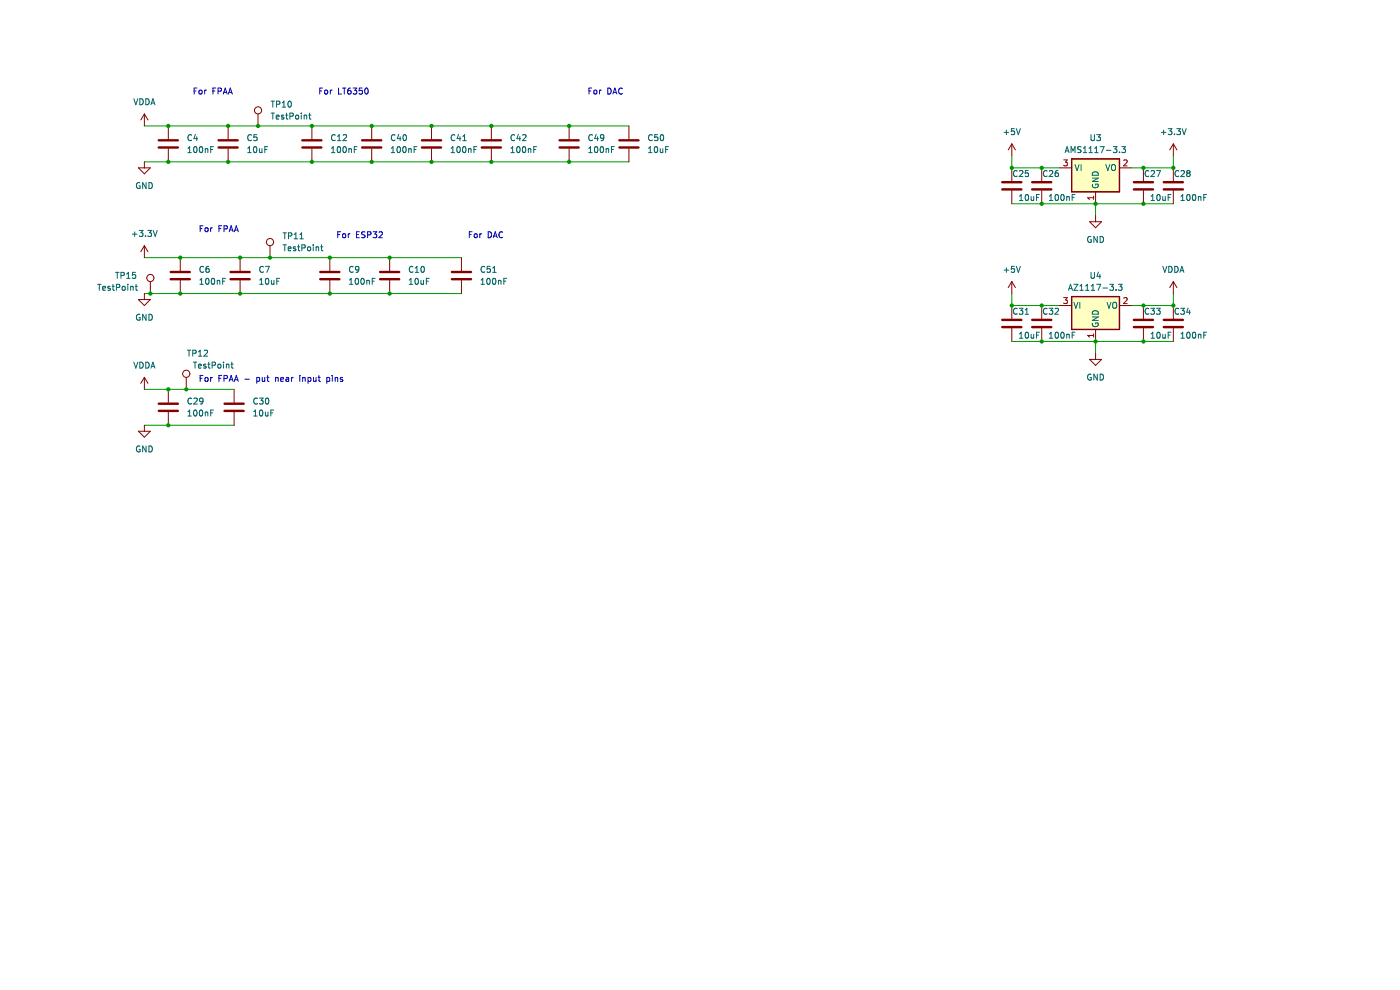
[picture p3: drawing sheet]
<svg xmlns="http://www.w3.org/2000/svg" width="297mm" height="210mm" viewBox="0 0 297 210" stroke-linecap="round" stroke-linejoin="round" font-family="sans-serif">
<path d="M227.4 62.9h10.1v7h-10.1z" fill-rule="evenodd" fill="#ffffc2"/>
<path d="M227.4 62.9h10.1v7h-10.1z" fill="none" stroke="#840000" stroke-width=".25"/>
<path d="M227.4 33.7h10.1v7h-10.1z" fill-rule="evenodd" fill="#ffffc2"/>
<path d="M227.4 33.7h10.1v7h-10.1zM227.4 62.9h10.1v7h-10.1z" fill="none" stroke="#840000" stroke-width=".25"/>
<g fill="none" stroke="#009600" stroke-width=".21">
<path d="M30.6 34.3h102.8M30.6 26.7h102.8M214.7 33v2.6h10.1M248.9 33v2.6h-8.8M30.6 54.6h67.3M214.7 43.2h34.2M232.4 43.2v2.5M30.6 62.2h67.3M214.7 72.4h34.2M214.7 62.2v2.6h10.1M232.4 72.4v2.5M248.9 62.2v2.6h-8.8"/>
<path d="M30.6 82.6h19.1M30.6 90.2h19.1"/>
</g>
<g fill="none" stroke="#0000c2" stroke-width=".21">
<path d="M41.2 19.3h.4M41.8 18.7h-.6v1.2M42.3 19.2l.2-.1 .3 .1v.7l-.5-.1zM43.4 19.1v.8M43.8 19.1l-.4 .2M45.2 19.3h.4M45.8 18.7h-.6v1.2M46.3 19.3h.6v-.5l-.6-.1v1.2M47.4 19.9l.4-1.2 .4 1.2M47.5 19.6h.6M48.4 19.9l.5-1.2 .4 1.2M48.6 19.6h.6"/>
<path d="M67.8 19.3h.5M68.4 18.7h-.6v1.2M68.9 19.2l.2-.1 .4 .1-.1 .7-.5-.1zM70.1 19.1v.8M70.4 19.1l-.3 .2M71.8 18.7v1.2h.6M72.7 18.7h.7M73 18.7v1.2M74.4 18.7h-.4l-.2 .3v.7l.2 .2 .4-.1v-.6h-.4l-.2 .2M74.9 18.7h.8l-.4 .5 .3 .1v.5l-.1 .1-.6-.1M76.8 18.7h-.6v.6l.6-.1v.6l-.1 .1-.5-.1M77.5 18.8l.2-.1a.68 .68 0 0 1 .4 .6 .68 .68 0 0 1-.4 .6l-.3-.4z"/>
<path d="M125 19.3h.4M125.6 18.7h-.6v1.2M126 19.2l.2-.1 .4 .1-.1 .7-.5-.1zM127.2 19.1v.8M127.6 19.1l-.4 .2M129 18.7a.64 .64 0 0 1 .7 .6 .64 .64 0 0 1-.7 .6zM130 19.9l.5-1.2 .4 1.2M130.2 19.6h.6M132 18.8a.56 .56 0 0 0-.8 .5 .56 .56 0 0 0 .8 .5M42.5 48.5h.4M43.1 47.9h-.6v1.2M43.5 48.4l.2-.1 .4 .1-.1 .7-.5-.1z"/>
<path d="M44.7 48.3v.8M45.1 48.3l-.4 .2M46.4 48.5h.5M47.1 47.9h-.7v1.2M47.5 48.5h.6l.1-.5-.7-.1v1.2M48.6 49.1l.4-1.2 .5 1.2M48.7 48.8h.6M49.7 49.1l.4-1.2 .5 1.2M49.8 48.8h.6M71.7 49.7h.4M72.3 49.1h-.6v1.3M72.7 49.7l.2-.1 .4 .1-.1 .6h-.5z"/>
<path d="M73.9 49.6v.8M74.3 49.6l-.4 .2M75.6 49.7h.5M76.2 49.1h-.6v1.3h.6M77.5 49.2l-.7 .1v.3l.5 .3 .2 .3-.3 .2-.5-.1M78 49.8l.6-.1 .1-.4-.7-.2v1.3M79.1 49.1h.8l-.4 .5 .4 .1v.6l-.2 .1-.6-.1M80.4 49.3l.5-.2 .2 .4-.7 .9h.7M99.6 49.7h.4M100.2 49.1h-.6v1.3M100.7 49.7l.1-.1 .4 .1-.1 .6h-.4zM101.8 49.6v.8"/>
<path d="M102.2 49.6l-.4 .2M103.6 49.1a.64 .64 0 0 1 .7 .7 .64 .64 0 0 1-.7 .6zM104.7 50.4l.4-1.3 .4 1.3M104.8 50h.6M106.6 49.3a.56 .56 0 0 0-.7 .5 .56 .56 0 0 0 .7 .5M43.1 79.6h-.6v1.3M47.1 79.6h-.7v1.3M56.8 79.6v1.1l.3 .2M63.6 79.6v.1M67.7 79.6v1.1l.3 .2M70.5 79.6v.1M42.5 80.2h.4"/>
<path d="M43.5 80.1l.2-.1 .4 .1-.1 .7-.5-.1zM44.7 80v.9M45.1 80l-.4 .3M46.4 80.2h.5M47.5 80.3l.6-.1 .1-.5-.7-.1v1.3M48.6 80.9l.4-1.3 .5 1.3M48.7 80.5h.6M49.7 80.9l.4-1.3 .5 1.3M49.8 80.5h.6M51.9 80.4h1M54.5 80.1l.3-.1 .3 .3-.1 .5h-.5M54.5 80v1.3"/>
<path d="M55.6 80l.1 .8 .5-.1M56.2 80v.9M56.6 80h.5M58.5 80.1h.5v.8M58.5 80v.9M59.6 80.4l.6-.1-.1-.2-.4-.1-.1 .2v.6h.5M60.7 80.1h.5l.1 .8M61.3 80.3l-.6 .3 .1 .3 .5-.1M61.9 80v.9M62.2 80l-.3 .3M63.6 80v.9M64.2 80.1h.5l.1 .8"/>
<path d="M64.2 80v.9M65.4 80.1l.3-.1 .3 .3-.2 .5h-.4M65.4 80v1.3M66.5 80l.1 .8 .5-.1M67.1 80v.9M67.5 80h.5M69.4 80.1l.3-.1 .3 .3-.2 .5h-.4M69.4 80v1.3M70.5 80v.9M71.1 80.1h.5l.1 .8M71.1 80v.9M72.7 80.1l-.3-.1-.2 .2 .1 .2 .4 .1v.3h-.5"/>
</g>
<g fill="none" stroke="#840000" stroke-width=".21">
<path d="M29.4 35.6h2.5l-1.3 1.3zM30.6 24.2l-.7 1.2M30.6 24.2v2.5M30.6 34.3v1.3M30.6 24.2l.8 1.2M35.7 26.7v2.8M35.7 31.5v2.8M48.4 26.7v2.8M48.4 31.5v2.8M54.7 24.2v2.5M66.2 26.7v2.8M66.2 31.5v2.8"/>
<path d="M78.9 26.7v2.8M78.9 31.5v2.8M91.6 26.7v2.8M91.6 31.5v2.8M104.3 26.7v2.8M104.3 31.5v2.8M120.8 26.7v2.8M120.8 31.5v2.8M133.4 26.7v2.8M133.4 31.5v2.8M214.7 30.5v2.5M214.7 35.6v2.8"/>
<path d="M214.7 30.5l-.8 1.3M214.7 30.5l.7 1.3M221 35.6v2.8M224.8 35.6h2.6M237.5 35.6h2.6M242.6 35.6v2.8M248.9 30.5v2.5M248.9 35.6v2.8M248.9 30.5l-.7 1.3M248.9 30.5l.8 1.3M30.6 52.1v2.5M30.6 52.1l-.7 1.3"/>
<path d="M30.6 52.1l.8 1.3M31.9 59.7v2.5M38.2 54.6v2.8M38.2 59.4v2.8M50.9 54.6v2.8M50.9 59.4v2.8M57.3 52.1v2.5M70 54.6v2.8M70 59.4v2.8M82.7 54.6v2.8M82.7 59.4v2.8M97.9 54.6v2.8"/>
<path d="M97.9 59.4v2.8M214.7 59.7l-.8 1.3M214.7 40.4v2.8M214.7 59.7v2.5M214.7 59.7l.7 1.3M221 40.4v2.8M231.2 47h2.5l-1.3 1.3zM232.4 40.7v2.5M232.4 45.7v1.3M242.6 40.4v2.8M248.9 40.4v2.8M248.9 59.7v2.5"/>
<path d="M248.9 59.7l-.7 1.3M248.9 59.7l.8 1.3M29.4 63.5h2.5l-1.3 1.3zM30.6 62.2v1.3M214.7 64.8v2.8M214.7 69.6v2.8M221 64.8v2.8M221 69.6v2.8M224.8 64.8h2.6M231.2 76.2h2.5l-1.3 1.3zM232.4 69.9v2.5M232.4 74.9v1.3"/>
<path d="M237.5 64.8h2.6M242.6 64.8v2.8M242.6 69.6v2.8M248.9 64.8v2.8M248.9 69.6v2.8M29.4 91.4h2.5l-1.3 1.3zM30.6 80v2.6M30.6 90.2v1.2M30.6 80l-.7 1.3M30.6 80l.8 1.3M35.7 82.6v2.7M35.7 87.4v2.8"/>
<path d="M39.5 80v2.6M49.7 82.6v2.7M49.7 87.4v2.8"/>
<circle cx="54.7" cy="23.4" r=".76"/>
<circle cx="31.9" cy="58.9" r=".76"/>
<circle cx="57.3" cy="51.3" r=".76"/>
<circle cx="39.5" cy="79.3" r=".76"/>
</g>
<g fill="none" stroke="#006464" stroke-width=".21">
<path d="M28.4 20.9l.4 1.3 .4-1.3M29.7 20.9a.64 .64 0 0 1 .7 .7 .64 .64 0 0 1-.7 .6zM29.7 38.8a.58 .58 0 0 0-.8 .6 .58 .58 0 0 0 .8 .5v-.5h-.2M30.9 20.9a.64 .64 0 0 1 .8 .7 .64 .64 0 0 1-.8 .6zM31 38.7v1.3l-.7-1.3v1.3M31.6 38.7a.64 .64 0 0 1 .7 .6 .64 .64 0 0 1-.7 .7zM32 22.2l.4-1.3 .5 1.3M32.1 21.8h.6M39.9 32.4h.7M39.9 31.5l.3-.4v1.3M40.7 28.7a.56 .56 0 0 0-.8 .5 .56 .56 0 0 0 .8 .5M41.2 31.2l.2-.1a.68 .68 0 0 1 .4 .6 .68 .68 0 0 1-.4 .7l-.3-.5z"/>
<path d="M41.4 28.5l-.3 .9h.8M41.7 29v.8M42.4 31.2l.2-.1a.68 .68 0 0 1 .4 .6 .68 .68 0 0 1-.4 .7l-.3-.5zM43.6 31.6h.4l.1 .8M43.6 31.5v.9M44.7 31.7h.4M45.3 31.1h-.6v1.3M52.6 32.4h.7M52.6 31.5l.3-.4v1.3M53.3 28.7a.56 .56 0 0 0-.7 .5 .56 .56 0 0 0 .7 .5M53.9 31.2l.2-.1a.68 .68 0 0 1 .4 .6 .68 .68 0 0 1-.4 .7l-.3-.5zM54.5 28.6h-.6l-.1 .6 .6-.1 .1 .6-.2 .1-.5-.1"/>
<path d="M55 31.5l.1 .8 .5-.1M55.6 31.5v.9M56.2 31.7h.4M56.8 31.1h-.6v1.3M57.5 21.4h.7M57.5 24h.7M57.9 21.4v1.3M57.9 24v1.3M58.6 24.8l.6-.1v-.2l-.4-.1-.2 .2 .1 .6h.5M58.7 22.1l.6-.1v-.4l-.6-.2v1.3M59.9 22.7h.7M59.9 21.8l.3-.4v1.3"/>
<path d="M60.2 24.5l-.3-.1-.2 .2 .1 .2 .4 .1v.3h-.5M60.6 24.4h.5M60.8 24v1.1l.3 .2M61.2 21.6l.2-.2a.68 .68 0 0 1 .4 .7 .68 .68 0 0 1-.4 .6l-.3-.5zM61.5 24.6h.6l.1-.5-.7-.1v1.3M62.8 24.5l.2-.1 .3 .1v.7l-.5-.1zM63.9 24v.1M63.9 24.4v.9M64.5 24.5h.5l.1 .8M64.5 24.4v.9M65.5 24.4h.5M65.7 24v1.1l.3 .2"/>
<path d="M70.3 32.4h.8M70.3 31.5l.4-.4v1.3M71.1 28.7a.56 .56 0 0 0-.8 .5 .56 .56 0 0 0 .8 .5M71.6 29.8h.7M71.6 28.9l.4-.3v1.2M71.7 31.1h.1a.68 .68 0 0 1 .5 .6 .68 .68 0 0 1-.5 .7 .84 .84 0 0 1-.1-1.3zM72.8 28.7l.5-.1 .2 .3-.7 .9h.7M72.9 31.2l.2-.1a.68 .68 0 0 1 .4 .6 .68 .68 0 0 1-.4 .7l-.3-.5zM74 31.6h.5l.1 .8M74 31.5v.9M75.2 31.7h.4M75.8 31.1h-.6v1.3"/>
<path d="M83 32.4h.8M83 31.5l.4-.4v1.3M83.8 28.7a.56 .56 0 0 0-.8 .5 .56 .56 0 0 0 .8 .5M84.4 31.1h.1a.68 .68 0 0 1 .5 .6 .68 .68 0 0 1-.5 .7 .84 .84 0 0 1-.1-1.3zM84.6 28.5l-.3 .9h.8M84.9 29v.8M85.6 31.2l.1-.1a.68 .68 0 0 1 .5 .6 .68 .68 0 0 1-.5 .7l-.3-.5zM85.6 28.7l.2-.1a.68 .68 0 0 1 .4 .6 .68 .68 0 0 1-.4 .6l-.3-.5zM86.7 31.6h.5l.1 .8M86.7 31.5v.9M87.9 31.7h.4M88.5 31.1h-.6v1.3"/>
<path d="M95.7 32.4h.7M95.7 31.5l.4-.4v1.3M96.5 28.7a.56 .56 0 0 0-.8 .5 .56 .56 0 0 0 .8 .5M97 31.2l.2-.1a.68 .68 0 0 1 .5 .6 .68 .68 0 0 1-.5 .7l-.3-.5zM97.3 28.5l-.3 .9h.8M97.6 29v.8M98.2 29.8h.7M98.2 28.9l.4-.3v1.2M98.3 31.2l.1-.1a.68 .68 0 0 1 .5 .6 .68 .68 0 0 1-.5 .7l-.3-.5zM99.4 31.6h.5v.8M99.4 31.5v.9M100.6 31.7h.4"/>
<path d="M101.2 31.1h-.6v1.3M108.4 32.4h.7M108.4 31.5l.4-.4v1.3M109.2 28.7a.56 .56 0 0 0-.8 .5 .56 .56 0 0 0 .8 .5M109.7 31.2l.2-.1a.68 .68 0 0 1 .5 .6 .68 .68 0 0 1-.5 .7l-.3-.5zM110 28.5l-.3 .9h.8M110.3 29v.8M110.9 28.7l.5-.1 .2 .3-.8 .9h.8M110.9 31.2l.2-.1a.68 .68 0 0 1 .5 .6 .68 .68 0 0 1-.5 .7l-.3-.5zM112.1 31.6h.5v.8M112.1 31.5v.9M113.2 31.7h.5"/>
<path d="M113.9 31.1h-.7v1.3M124.9 32.4h.7M124.9 31.5l.4-.4v1.3M125.7 28.7a.56 .56 0 0 0-.8 .5 .56 .56 0 0 0 .8 .5M126.2 31.2l.2-.1a.68 .68 0 0 1 .5 .6 .68 .68 0 0 1-.5 .7l-.3-.5zM126.5 28.5l-.3 .9h.8M126.8 29v.8M127.5 31.2l.1-.1a.68 .68 0 0 1 .5 .6 .68 .68 0 0 1-.5 .7l-.3-.5zM128.1 29.1l-.2 .2h-.4v-.6l.4-.1 .2 .2v.7l-.2 .3h-.4M128.6 31.6h.5v.8M128.6 31.5v.9M129.7 31.7h.5"/>
<path d="M130.4 31.1h-.7v1.3M137.6 32.4h.7M137.6 31.5l.4-.4v1.3M138.4 28.7a.56 .56 0 0 0-.8 .5 .56 .56 0 0 0 .8 .5M138.9 31.2l.2-.1a.68 .68 0 0 1 .5 .6 .68 .68 0 0 1-.5 .7l-.3-.5zM139.5 28.6h-.6v.6l.6-.1v.6l-.1 .1-.5-.1M140.1 31.5v.8l.5-.1M140.3 28.6h.1a.68 .68 0 0 1 .4 .6 .68 .68 0 0 1-.4 .6 .84 .84 0 0 1-.1-1.2zM140.6 31.5v.9M141.2 31.7h.5M141.8 31.1h-.6v1.3M213 28.1h1"/>
<path d="M213.5 27.6v1M215.2 27.3h-.6v.6l.6-.1v.6l-.2 .2-.4-.2M215.6 27.3l.5 1.3 .4-1.3M215.8 36.3a.56 .56 0 0 0-.8 .5 .56 .56 0 0 0 .8 .5M216.3 36.3l.5-.1 .2 .3-.8 .9h.8M218.2 36.2h-.6l-.1 .6 .6-.1 .1 .6-.2 .1-.5-.1M222.2 36.3a.56 .56 0 0 0-.8 .5 .56 .56 0 0 0 .8 .5M222.6 36.3l.5-.1 .3 .3-.8 .9h.8M224.5 36.2h-.4l-.2 .3v.7l.2 .2 .4-.1v-.6l-.4-.1-.2 .3M226 32.4l.4-1.3 .4 1.3M226.1 32h.6M227.3 32.4v-1.3l.4 .9 .4-.9v1.3"/>
<path d="M228.1 34.9l.4 1.3 .4-1.3M229.4 31.1l-.7 .1v.4l.5 .2 .2 .3-.3 .3-.5-.1M229.4 34.9v1.3M229.8 32.4h.8M229.8 31.5l.4-.4v1.3M231.1 32.4h.7M231.1 31.5l.3-.4v1.3M231.5 28.6v1l.2 .2h.4l.1-.2v-1M231.8 37.8h1.2l-1.2 .7h1.2M231.8 36.7a.68 .68 0 0 1 .8-.2 .68 .68 0 0 1 .4 .7h-1.2zM231.8 39.1a.58 .58 0 0 0 .6 .7 .58 .58 0 0 0 .5-.8h-.4v.3M232.3 32.4h.7"/>
<path d="M232.3 31.5l.3-.4v1.3M232.7 28.6h.8l-.4 .4 .3 .2v.5l-.2 .1-.5-.1M233.4 31.1h.9l-.6 1.3M234.6 34.9l.4 1.3 .5-1.3M234.7 31.9h1M235.9 35.1l.2-.2a.43 .43 0 0 1 .6 .4v.4a.42 .42 0 0 1-.4 .5 .42 .42 0 0 1-.5-.5zM236.2 31.1h.8l-.4 .5 .3 .1v.5l-.2 .2-.5-.2M237.5 32.2v.2M238 31.1h.8l-.4 .5 .3 .1v.5l-.1 .2-.6-.2M243.7 36.3a.56 .56 0 0 0-.8 .5 .56 .56 0 0 0 .8 .5M244.2 36.3l.5-.1 .2 .3-.7 .9h.7M245.4 36.2h.8l-.5 1.2"/>
<path d="M246.4 28.1h1M246.9 27.6v1M247.9 27.3h.7l-.4 .5 .4 .1v.5l-.2 .2-.5-.2M249.2 28.4v.2M249.7 27.3h.8l-.5 .5 .4 .1v.5l-.2 .2-.5-.2M250.1 36.3a.56 .56 0 0 0-.8 .5 .56 .56 0 0 0 .8 .5M250.6 36.3l.5-.1 .2 .3-.8 .9h.8M250.8 27.3l.4 1.3 .5-1.3M252 36.7l-.2 .3v.3l.2 .1h.4l.1-.2v-.2l-.2-.3M252 36.7l-.2-.2 .2-.3h.3l.2 .2-.2 .3M252 36.7h.3M24.5 57.7h.7"/>
<path d="M24.9 57.7v1.3M25.7 58.4l.6-.1v-.4l-.6-.2v1.3M26.9 59h.7M26.9 58.1l.3-.4v1.3M28.1 49.6h1M28.6 49.2v.9M28.7 57.7h-.6v.6h.6v.6l-.1 .1-.5-.1M29.5 48.9h.8l-.4 .4 .4 .2v.5l-.2 .1-.6-.1M30.9 50v.1M31.4 48.9h.7l-.4 .4 .4 .2v.5l-.2 .1-.5-.1M32.5 48.9l.4 1.2 .5-1.2M42.4 59.4l.4-.4v1.3"/>
<path d="M43.2 56.6a.56 .56 0 0 0-.8 .5 .56 .56 0 0 0 .8 .5M43.7 59.1l.2-.1a.68 .68 0 0 1 .5 .6 .68 .68 0 0 1-.5 .7l-.3-.5zM44.3 56.5h-.4l-.2 .3v.7l.2 .2 .4-.1v-.6h-.4l-.2 .2M45 59.1l.1-.1a.68 .68 0 0 1 .5 .6 .68 .68 0 0 1-.5 .7 .84 .84 0 0 1-.1-1.2zM46.1 59.6l.5-.1v.8M46.1 59.4v.9M47.2 59.6h.5M47.8 59h-.6v1.3M55.1 59.4l.4-.4v1.3M55.9 56.6a.56 .56 0 0 0-.8 .5 .56 .56 0 0 0 .8 .5M56.3 56.5h.9l-.6 1.2M56.4 59.1l.2-.1a.68 .68 0 0 1 .5 .6 .68 .68 0 0 1-.5 .7l-.3-.5z"/>
<path d="M57.6 59.4v.8h.5M58.1 59.4v.9M58.7 59.6h.5M59.3 59h-.6v1.3M60.1 49.4h.7M60.1 51.9h.7M60.4 49.4v1.2M60.4 51.9v1.3M61.1 52.8l.7-.2-.1-.2-.4-.1-.2 .2 .1 .6h.5M61.2 50h.6l.1-.5-.7-.1v1.2M62.4 50.6h.7M62.4 49.7l.4-.3v1.2"/>
<path d="M62.7 52.4l-.3-.1-.2 .2 .1 .2 .4 .1v.3h-.5M63.1 52.3h.5M63.3 51.9v1.1l.3 .2M63.6 50.6h.7M63.6 49.7l.4-.3v1.2M64 52.6l.7-.1v-.5l-.7-.1v1.3M65.4 52.4l.3-.1 .2 .3v.3l-.2 .3-.4-.3zM66.5 51.9v.1M66.5 52.3v.9M67.1 52.4h.5v.8M67.1 52.3v.9M68 52.3h.5"/>
<path d="M68.2 51.9v1.1l.3 .2M74.1 59.4l.4-.4v1.3M74.9 56.6a.56 .56 0 0 0-.8 .5 .56 .56 0 0 0 .8 .5M75.5 59.1l.2-.1a.68 .68 0 0 1 .4 .6 .68 .68 0 0 1-.4 .7l-.4-.5zM76.1 57l-.2 .3-.4-.1v-.6l.4-.1 .2 .2v.7l-.2 .3h-.4M76.7 59.1l.2-.1a.68 .68 0 0 1 .4 .6 .68 .68 0 0 1-.4 .7l-.3-.5zM77.8 59.4v.9M77.8 59.6l.5-.1 .1 .8M79 59.6h.4M79.6 59h-.6v1.3M86.8 59.4l.4-.4v1.3M87.6 56.6a.56 .56 0 0 0-.8 .5 .56 .56 0 0 0 .8 .5"/>
<path d="M88.1 57.7h.7M88.1 56.8l.4-.3v1.2M88.2 59.1l.1-.1a.68 .68 0 0 1 .5 .6 .68 .68 0 0 1-.5 .7l-.3-.5zM89.3 59.4l.1 .8h.5M89.5 56.5h.1a.68 .68 0 0 1 .5 .6 .68 .68 0 0 1-.5 .6 .84 .84 0 0 1-.1-1.2zM89.9 59.4v.9M90.5 59.6h.4M91.1 59h-.6v1.3M102.1 59.4l.3-.4v1.3M102.9 56.6a.56 .56 0 0 0-.8 .5 .56 .56 0 0 0 .8 .5M103.4 59.1l.2-.1a.68 .68 0 0 1 .4 .6 .68 .68 0 0 1-.4 .7l-.3-.5zM104 56.5h-.6l-.1 .6 .6-.1 .1 .6-.2 .1-.5-.1"/>
<path d="M104.5 57.7h.8M104.5 56.8l.4-.3v1.2M104.7 59.1l.1-.1a.68 .68 0 0 1 .4 .6 .68 .68 0 0 1-.4 .7 .84 .84 0 0 1-.1-1.2zM105.8 59.6l.4-.1 .1 .8M105.8 59.4v.9M106.9 59.6h.4M107.5 59h-.6v1.3M213 57.3h1M213.5 56.8v.9M215.2 56.5h-.6v.6l.6-.1v.6l-.2 .1-.4-.1M215.6 56.5l.5 1.2 .4-1.2M216.3 42.5h.7"/>
<path d="M216.3 41.6l.4-.4v1.3M217.6 41.4l.2-.2a.68 .68 0 0 1 .5 .7 .68 .68 0 0 1-.5 .6l-.3-.5zM218.8 41.7v.8l.5-.1M219.3 41.7v.8M219.9 41.8h.4M220.5 41.2h-.6v1.3M222.6 42.5h.8M222.6 41.6l.4-.4v1.3M224 41.4l.2-.2a.68 .68 0 0 1 .4 .7 .68 .68 0 0 1-.4 .6l-.3-.5zM225.2 41.4l.2-.2a.68 .68 0 0 1 .4 .7 .68 .68 0 0 1-.4 .6l-.3-.5zM226.3 41.8l.5-.1 .1 .8M226.3 41.7v.8"/>
<path d="M227.5 41.8h.4M228.1 41.2h-.6v1.3M231.5 57.7v1.1l.2 .2h.4l.1-.2v-1.1M231.5 50.2a.58 .58 0 0 0-.8 .6 .58 .58 0 0 0 .8 .5v-.4h-.2M232.8 50.1v1.3l-.7-1.3v1.3M233.1 57.7l-.3 .9h.7M233.4 58.2v.8M233.4 50.1a.64 .64 0 0 1 .7 .7 .64 .64 0 0 1-.7 .6zM244.2 42.5h.7M244.2 41.6l.4-.4v1.3M245.6 41.4l.1-.2a.68 .68 0 0 1 .5 .7 .68 .68 0 0 1-.5 .6l-.3-.5zM246.7 41.7l.1 .8 .4-.1"/>
<path d="M246.7 56.5l.4 1.2 .5-1.2M247.2 41.7v.8M247.9 41.8h.4M248 56.5a.64 .64 0 0 1 .7 .6 .64 .64 0 0 1-.7 .6zM248.5 41.2h-.6v1.3M249.3 56.5a.64 .64 0 0 1 .7 .6 .64 .64 0 0 1-.7 .6zM250.3 57.7l.5-1.2 .4 1.2M250.5 57.4h.6M250.6 42.5h.7M250.6 41.6l.3-.4v1.3M251.9 41.4l.2-.2a.68 .68 0 0 1 .4 .7 .68 .68 0 0 1-.4 .6l-.3-.5zM253.1 41.4l.2-.2a.68 .68 0 0 1 .4 .7 .68 .68 0 0 1-.4 .6l-.3-.5z"/>
<path d="M254.3 41.7v.8M254.3 41.8l.4-.1 .1 .8M255.4 41.8h.4M256 41.2h-.6v1.3M20.7 60.3h.7M21.1 60.3v1.3M21.8 61.1l.6-.1-.1-.2-.3-.1-.2 .2 .1 .6h.4M23.4 60.8l-.3-.1-.2 .2v.2l.5 .1v.3h-.5M23.8 60.7h.5M24 60.3v1.1l.3 .2M24.7 60.9h.6l.1-.5-.7-.1v1.3M26 60.8l.1-.1 .4 .1v.7l-.5-.1z"/>
<path d="M27.1 60.3v.1M27.1 60.7v.9M27.7 60.8h.5l.1 .8M27.7 60.7v.9M28.4 76.8l.4 1.3 .4-1.3M28.7 60.7h.5M28.9 60.3v1.1l.3 .2M29.7 76.8a.64 .64 0 0 1 .7 .6 .64 .64 0 0 1-.7 .7zM29.7 66.7a.58 .58 0 0 0-.8 .6 .58 .58 0 0 0 .8 .5v-.4h-.2M30.9 76.8a.64 .64 0 0 1 .8 .6 .64 .64 0 0 1-.8 .7zM31 66.6v1.3l-.7-1.3v1.3M31.6 66.6a.64 .64 0 0 1 .7 .7 .64 .64 0 0 1-.7 .6z"/>
<path d="M32 78.1l.4-1.3 .5 1.3M32.1 77.7h.6M39.7 74.2h.8M40.1 74.2v1.3M40.9 74.9l.6-.1 .1-.4-.7-.2v1.3M41 76.8h.7M41.4 76.8v1.3M42.1 74.6l.4-.4v1.3M42.1 77.6l.6-.1v-.2l-.4-.1-.2 .2 .1 .6h.5M42.1 75.5h.7M42.4 60.3h.7M43.3 74.4l.5-.2 .2 .4-.7 .9h.7"/>
<path d="M43.7 77.3l-.3-.1-.2 .2 .1 .2 .4 .1v.3h-.5M44.1 77.2h.5M44.3 76.8v1.1l.3 .2M45 77.4h.6l.1-.5-.7-.1v1.3M46.3 77.3l.2-.1 .3 .1v.7l-.5-.1zM47.4 76.8v.1M47.4 77.2v.9M48 77.3h.5l.1 .8M48 77.2v.9M49 77.2h.5M49.2 76.8v1.1l.3 .2M55.1 60.3h.7"/>
<path d="M74.1 60.3h.8M86.8 60.3h.8M102.1 60.3h.7M215.8 65.5a.56 .56 0 0 0-.8 .5 .56 .56 0 0 0 .8 .5M216.2 65.4h.8l-.4 .4 .4 .2v.5l-.2 .1-.6-.1M216.3 71.7h.7M216.3 70.8l.4-.4v1.3M217.5 66.6h.7M217.5 65.7l.4-.3v1.2M217.6 70.6l.2-.2a.68 .68 0 0 1 .5 .7 .68 .68 0 0 1-.5 .6l-.3-.5zM218.8 70.9v.7h.5M219.3 70.9v.8"/>
<path d="M219.9 71h.4M220.5 70.4h-.6v1.3M222.2 65.5a.56 .56 0 0 0-.8 .5 .56 .56 0 0 0 .8 .5M222.6 65.4h.8l-.5 .4 .4 .2v.5l-.2 .1-.5-.1M222.6 71.7h.8M222.6 70.8l.4-.4v1.3M223.9 65.5l.4-.1 .3 .3-.8 .9h.8M224 70.6l.2-.2a.68 .68 0 0 1 .4 .7 .68 .68 0 0 1-.4 .6l-.3-.5zM225.2 70.6l.2-.2a.68 .68 0 0 1 .4 .7 .68 .68 0 0 1-.4 .6l-.3-.5zM226.3 70.9v.8M226.3 71l.5-.1 .1 .8M226.7 61.6l.4-1.3 .5 1.3"/>
<path d="M226.8 61.2h.6M227.5 71h.4M227.8 64.1l.5 1.3 .4-1.3M227.9 60.3h.8l-.8 1.3h.8M228.1 70.4h-.6v1.3M229.1 64.1v1.3M229.1 61.6h.7M229.1 60.6l.4-.3v1.3M230.3 60.6l.4-.3v1.3M230.3 61.6h.8M231.5 79.4a.58 .58 0 0 0-.8 .6 .58 .58 0 0 0 .8 .5v-.5h-.2M231.5 60.6l.4-.3v1.3"/>
<path d="M231.5 61.6h.8M231.8 67.2h1.2l-1.2 .7h1.2M231.8 68.5a.58 .58 0 0 0 .6 .8 .58 .58 0 0 0 .5-.8h-.4v.2M231.8 66.1a.68 .68 0 0 1 .8-.2 .68 .68 0 0 1 .4 .7h-1.2zM232.7 60.3h.8l-.5 1.3M232.8 79.3v1.3l-.7-1.3v1.3M233.4 79.3a.64 .64 0 0 1 .7 .7 .64 .64 0 0 1-.7 .6zM234 61.1h1M234.9 64.1l.4 1.3 .4-1.3M235.5 60.3h.8l-.5 .5 .4 .1v.5l-.2 .2-.5-.2M236.1 64.3l.3-.2a.43 .43 0 0 1 .5 .4v.4a.42 .42 0 0 1-.4 .5 .42 .42 0 0 1-.4-.5zM236.8 61.4v.2"/>
<path d="M237.3 60.3h.8l-.5 .5 .4 .1v.5l-.2 .2-.5-.2M243.7 65.5a.56 .56 0 0 0-.8 .5 .56 .56 0 0 0 .8 .5M244.2 65.4h.7l-.4 .4 .4 .2v.5l-.2 .1-.5-.1M244.2 70.8l.4-.4v1.3M244.2 71.7h.7M245.4 65.4h.8l-.5 .4 .4 .2v.5l-.2 .1-.5-.1M245.6 70.6l.1-.2a.68 .68 0 0 1 .5 .7 .68 .68 0 0 1-.5 .6l-.3-.5zM246.7 70.9l.1 .7h.4M247.2 70.9v.8M247.9 71h.4M248.5 70.4h-.6v1.3M250.1 65.5a.56 .56 0 0 0-.8 .5 .56 .56 0 0 0 .8 .5"/>
<path d="M250.5 65.4h.8l-.4 .4 .3 .2v.5l-.1 .1-.6-.1M250.6 70.8l.3-.4v1.3M250.6 71.7h.7M251.9 70.6l.2-.2a.68 .68 0 0 1 .4 .7 .68 .68 0 0 1-.4 .6l-.3-.5zM252.1 65.3l-.3 .9h.8M252.4 65.8v.8M253.1 70.6l.2-.2a.68 .68 0 0 1 .4 .7 .68 .68 0 0 1-.4 .6l-.3-.5zM254.3 70.9v.8M254.3 71l.4-.1 .1 .8M255.4 71h.4M256 70.4h-.6v1.3M29.7 94.6a.58 .58 0 0 0-.8 .6 .58 .58 0 0 0 .8 .5v-.4h-.2"/>
<path d="M31 94.6v1.2l-.7-1.2v1.2M31.6 94.6a.64 .64 0 0 1 .7 .6 .64 .64 0 0 1-.7 .6zM39.9 87.3l.3-.4v1.3M39.9 88.2h.7M40.7 84.5a.56 .56 0 0 0-.8 .5 .56 .56 0 0 0 .8 .5M41.1 84.5l.5-.1 .3 .4-.8 .9h.8M41.3 87l.1-.1a.68 .68 0 0 1 .4 .7 .68 .68 0 0 1-.4 .6 .84 .84 0 0 1-.1-1.2zM42.4 87.1l.2-.2a.68 .68 0 0 1 .4 .7 .68 .68 0 0 1-.4 .6l-.3-.5zM43.1 84.9l-.3 .3-.3-.1-.1-.6 .4-.1 .3 .2-.1 .8-.2 .2-.3 .1M43.6 87.4v.8M43.6 87.5l.4-.1 .1 .8M44.7 87.5h.4"/>
<path d="M45.3 86.9h-.6v1.3M53.8 88.2h.8M53.8 87.3l.4-.4v1.3M54.6 84.5a.56 .56 0 0 0-.8 .5 .56 .56 0 0 0 .8 .5M55 84.4h.8l-.4 .5 .4 .1v.5l-.2 .2-.6-.2M55.2 87.1l.1-.2a.68 .68 0 0 1 .5 .7 .68 .68 0 0 1-.5 .6l-.3-.5zM56.3 87.4l.1 .7h.5M56.4 84.5l.2-.1a.68 .68 0 0 1 .5 .6 .68 .68 0 0 1-.5 .7l-.3-.5zM56.9 87.4v.8M57.5 87.5h.4M58.1 86.9h-.6v1.3"/>
</g>
<g fill="none" stroke="#840000" stroke-width=".51">
<path d="M33.7 31.3h4M33.7 29.7h4M46.4 31.3h4M46.4 29.7h4M64.1 31.3h4.1M64.1 29.7h4.1M76.8 31.3h4.1M76.8 29.7h4.1M89.5 31.3h4.1M89.5 29.7h4.1M102.2 31.3h4.1M102.2 29.7h4.1"/>
<path d="M118.7 31.3h4.1M118.7 29.7h4.1M131.4 31.3h4.1M131.4 29.7h4.1M212.6 38.6h4.1M219 38.6h4.1M240.6 38.6h4M246.9 38.6h4.1M36.2 59.2h4.1M36.2 57.7h4.1M48.9 59.2h4.1M48.9 57.7h4.1"/>
<path d="M67.9 59.2h4.1M67.9 57.7h4.1M80.6 59.2h4.1M80.6 57.7h4.1M95.9 59.2h4M95.9 57.7h4M212.6 40.2h4.1M219 40.2h4.1M240.6 40.2h4M246.9 40.2h4.1M212.6 69.4h4.1M212.6 67.8h4.1"/>
<path d="M219 69.4h4.1M219 67.8h4.1M240.6 69.4h4M240.6 67.8h4M246.9 69.4h4.1M246.9 67.8h4.1M33.7 87.1h4M33.7 85.6h4M47.6 87.1h4.1M47.6 85.6h4.1"/>
</g>
<path d="M225.7 33.9h.8l-.5 .5 .4 .1v.5l-.2 .2-.5-.2M238.4 34l.5-.1 .3 .4-.8 .9h.8M232 41.6v.7M232 41.9h-1.2l.3 .4M225.7 63.1h.8l-.5 .5 .4 .1v.5l-.2 .2-.5-.2M232 70.8v.7M232 71.1h-1.2l.3 .4M238.4 63.2l.5-.1 .3 .4-.8 .9h.8" fill="none" stroke="#a90000" stroke-width=".21"/>
<g fill="#009600">
<circle cx="57.3" cy="54.6" r=".46"/>
<circle cx="50.9" cy="54.6" r=".46"/>
<circle cx="38.2" cy="54.6" r=".46"/>
<circle cx="48.4" cy="34.3" r=".46"/>
<circle cx="48.4" cy="26.7" r=".46"/>
<circle cx="54.7" cy="26.7" r=".46"/>
<circle cx="35.7" cy="26.7" r=".46"/>
<circle cx="35.7" cy="34.3" r=".46"/>
<circle cx="242.6" cy="72.4" r=".46"/>
<circle cx="248.9" cy="35.6" r=".46"/>
<circle cx="242.6" cy="35.6" r=".46"/>
<circle cx="221" cy="72.4" r=".46"/>
<circle cx="232.4" cy="72.4" r=".46"/>
<circle cx="221" cy="43.2" r=".46"/>
<circle cx="221" cy="35.6" r=".46"/>
<circle cx="242.6" cy="43.2" r=".46"/>
<circle cx="232.4" cy="43.2" r=".46"/>
<circle cx="221" cy="64.8" r=".46"/>
<circle cx="214.7" cy="64.8" r=".46"/>
<circle cx="248.9" cy="64.8" r=".46"/>
<circle cx="242.6" cy="64.8" r=".46"/>
<circle cx="214.7" cy="35.6" r=".46"/>
<circle cx="91.6" cy="26.7" r=".46"/>
<circle cx="91.6" cy="34.3" r=".46"/>
<circle cx="66.2" cy="34.3" r=".46"/>
<circle cx="66.2" cy="26.7" r=".46"/>
<circle cx="78.9" cy="34.3" r=".46"/>
<circle cx="78.9" cy="26.7" r=".46"/>
<circle cx="70" cy="54.6" r=".46"/>
<circle cx="82.7" cy="54.6" r=".46"/>
<circle cx="120.8" cy="34.3" r=".46"/>
<circle cx="120.8" cy="26.7" r=".46"/>
<circle cx="104.3" cy="34.3" r=".46"/>
<circle cx="104.3" cy="26.7" r=".46"/>
<circle cx="82.7" cy="62.2" r=".46"/>
<circle cx="70" cy="62.2" r=".46"/>
<circle cx="50.9" cy="62.2" r=".46"/>
<circle cx="39.5" cy="82.6" r=".46"/>
<circle cx="35.7" cy="82.6" r=".46"/>
<circle cx="35.7" cy="90.2" r=".46"/>
<circle cx="38.2" cy="62.2" r=".46"/>
<circle cx="31.9" cy="62.2" r=".46"/>
</g>
</svg>
